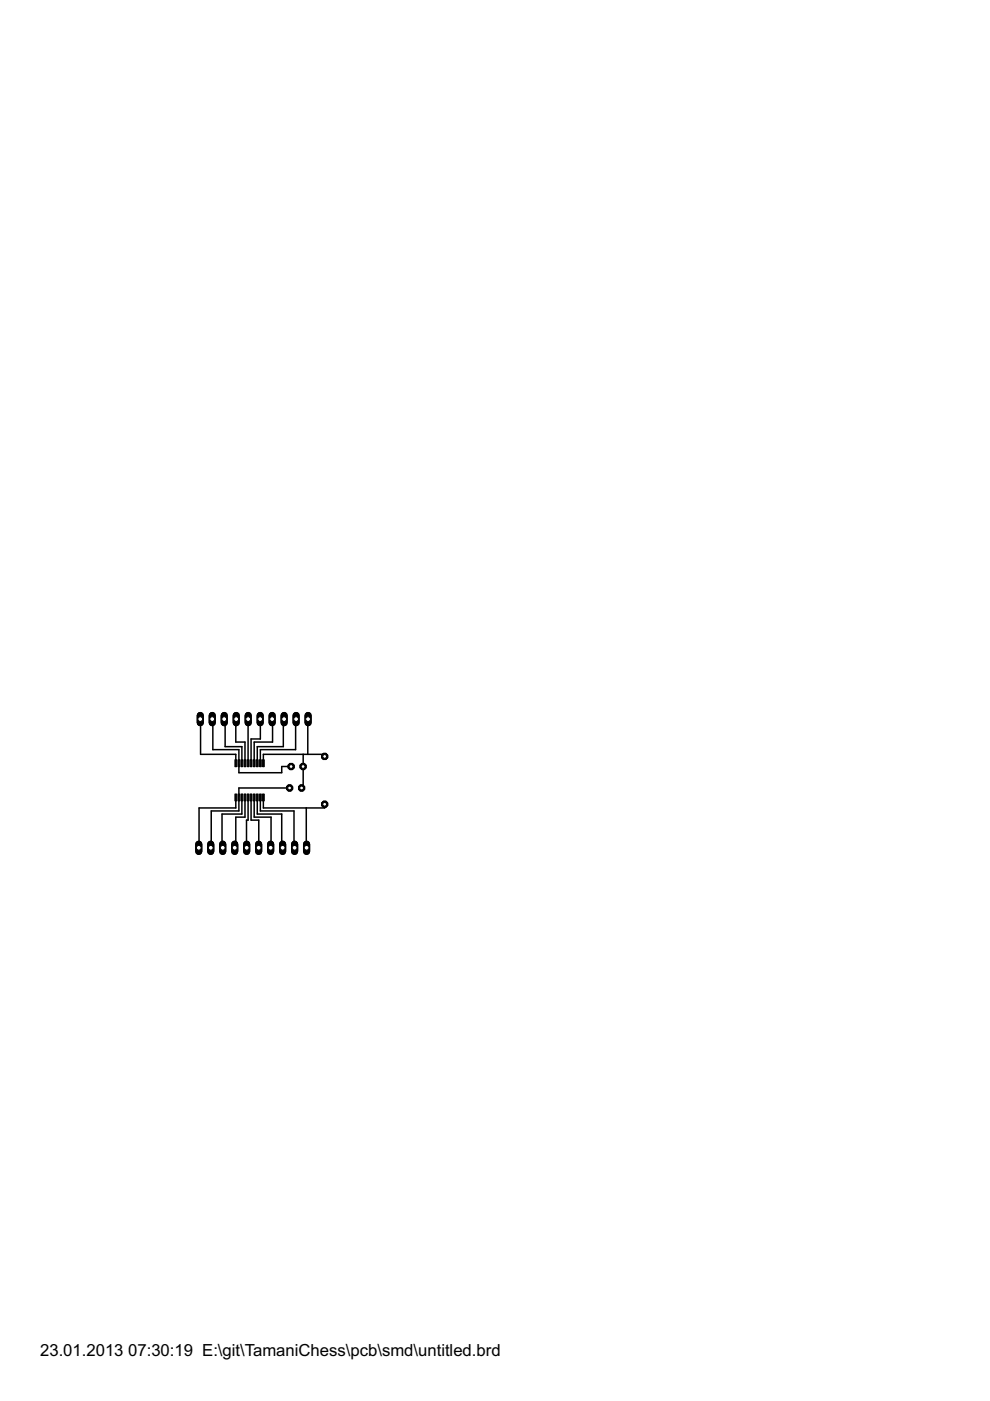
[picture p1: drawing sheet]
<svg xmlns="http://www.w3.org/2000/svg" width="210mm" height="297mm" viewBox="0 0 210 297" stroke-linecap="round" stroke-linejoin="round" font-family="sans-serif">
<defs><g id="words">
<g font-size="4">
<text x="8.5" y="287.5">23.01.2013</text>
<text x="27.2" y="287.5">07:30:19 E:\git\TamaniChess\pcb\smd\untitled.brd</text>
</g>
</g></defs>
<g fill="none" stroke="#000" stroke-width=".32">
<path d="M42.5 153.4v6.5h7.5v1.3M45.1 153.8v5.1h5.6v2.3M47.7 153.4v4.9h3.6v2.9M50 153.8v3.5h1.9v3.9M52.6 153.8v7.4M55.2 153.8v2.9h-2v4.5M57.8 153.8v3.5h-3.9v3.9M60.1 153.4v4.9h-5.6v2.9M62.7 153.8v5.1h-7.5v2.3M64.3 159.9v7.2h-.3M65.3 153.4v6.5M50 169.7v1.6h-7.8v7.1"/>
<path d="M50.7 162.2v1.6h9v-1.3h2M50.7 169.7v2.2h-5.9v6.9M51.3 169.7v2.9h-4.2v5.8M51.9 169.7v3.5h-1.9v5.2M52.6 169.7v4.2h-.3v4.5M53.2 169.7v4.2h1.7v4.5M53.9 169.7v3.5h3.6v5.2M54.5 169.7v2.9h5.2v5.8M55.2 169.7v2.2h7.1v6.5M55.8 169.7v1.6h13v-.7M61.4 167.1h-10.7v1.6M64.9 171.3v7.1"/>
<path d="M68.8 160.3v-.4h-13v1.3"/>
</g>
<path d="M65.3 151.7v1.5" fill="none" stroke="#000" stroke-width="1.5"/>
<circle cx="65.3" cy="152.5" r=".51" fill="#fff" stroke="#000" stroke-width=".21"/>
<path d="M62.8 151.7v1.5" fill="none" stroke="#000" stroke-width="1.5"/>
<circle cx="62.8" cy="152.5" r=".51" fill="#fff" stroke="#000" stroke-width=".21"/>
<path d="M60.2 151.7v1.5" fill="none" stroke="#000" stroke-width="1.5"/>
<circle cx="60.2" cy="152.5" r=".51" fill="#fff" stroke="#000" stroke-width=".21"/>
<path d="M57.7 151.7v1.5" fill="none" stroke="#000" stroke-width="1.5"/>
<circle cx="57.7" cy="152.5" r=".51" fill="#fff" stroke="#000" stroke-width=".21"/>
<path d="M55.2 151.7v1.5" fill="none" stroke="#000" stroke-width="1.5"/>
<circle cx="55.2" cy="152.5" r=".51" fill="#fff" stroke="#000" stroke-width=".21"/>
<path d="M52.6 151.7v1.5" fill="none" stroke="#000" stroke-width="1.5"/>
<circle cx="52.6" cy="152.5" r=".51" fill="#fff" stroke="#000" stroke-width=".21"/>
<path d="M50.1 151.7v1.5" fill="none" stroke="#000" stroke-width="1.5"/>
<circle cx="50.1" cy="152.5" r=".51" fill="#fff" stroke="#000" stroke-width=".21"/>
<path d="M47.5 151.7v1.5" fill="none" stroke="#000" stroke-width="1.5"/>
<circle cx="47.5" cy="152.5" r=".51" fill="#fff" stroke="#000" stroke-width=".21"/>
<path d="M45 151.7v1.5" fill="none" stroke="#000" stroke-width="1.5"/>
<circle cx="45" cy="152.5" r=".51" fill="#fff" stroke="#000" stroke-width=".21"/>
<path d="M42.5 151.7v1.5" fill="none" stroke="#000" stroke-width="1.5"/>
<circle cx="42.5" cy="152.5" r=".51" fill="#fff" stroke="#000" stroke-width=".21"/>
<path d="M42.1 179v1.5" fill="none" stroke="#000" stroke-width="1.5"/>
<circle cx="42.1" cy="179.7" r=".51" fill="#fff" stroke="#000" stroke-width=".21"/>
<path d="M44.7 179v1.5" fill="none" stroke="#000" stroke-width="1.5"/>
<circle cx="44.7" cy="179.7" r=".51" fill="#fff" stroke="#000" stroke-width=".21"/>
<path d="M47.2 179v1.5" fill="none" stroke="#000" stroke-width="1.5"/>
<circle cx="47.2" cy="179.7" r=".51" fill="#fff" stroke="#000" stroke-width=".21"/>
<path d="M49.8 179v1.5" fill="none" stroke="#000" stroke-width="1.5"/>
<circle cx="49.8" cy="179.7" r=".51" fill="#fff" stroke="#000" stroke-width=".21"/>
<path d="M52.3 179v1.5" fill="none" stroke="#000" stroke-width="1.5"/>
<circle cx="52.3" cy="179.7" r=".51" fill="#fff" stroke="#000" stroke-width=".21"/>
<path d="M54.8 179v1.5" fill="none" stroke="#000" stroke-width="1.5"/>
<circle cx="54.8" cy="179.7" r=".51" fill="#fff" stroke="#000" stroke-width=".21"/>
<path d="M57.4 179v1.5" fill="none" stroke="#000" stroke-width="1.5"/>
<circle cx="57.4" cy="179.7" r=".51" fill="#fff" stroke="#000" stroke-width=".21"/>
<path d="M59.9 179v1.5" fill="none" stroke="#000" stroke-width="1.5"/>
<circle cx="59.9" cy="179.7" r=".51" fill="#fff" stroke="#000" stroke-width=".21"/>
<path d="M62.5 179v1.5" fill="none" stroke="#000" stroke-width="1.5"/>
<circle cx="62.5" cy="179.7" r=".51" fill="#fff" stroke="#000" stroke-width=".21"/>
<path d="M65 179v1.5" fill="none" stroke="#000" stroke-width="1.5"/>
<circle cx="65" cy="179.7" r=".51" fill="#fff" stroke="#000" stroke-width=".21"/>
<circle cx="68.8" cy="160.4" r=".71" fill="#000" stroke="#000" stroke-width=".21"/>
<circle cx="68.8" cy="160.4" r=".4" fill="#fff" stroke="#000" stroke-width=".21"/>
<circle cx="68.8" cy="170.5" r=".71" fill="#000" stroke="#000" stroke-width=".21"/>
<circle cx="68.8" cy="170.5" r=".4" fill="#fff" stroke="#000" stroke-width=".21"/>
<circle cx="64.3" cy="162.5" r=".71" fill="#000" stroke="#000" stroke-width=".21"/>
<circle cx="64.3" cy="162.5" r=".4" fill="#fff" stroke="#000" stroke-width=".21"/>
<circle cx="61.7" cy="162.5" r=".71" fill="#000" stroke="#000" stroke-width=".21"/>
<circle cx="61.7" cy="162.5" r=".4" fill="#fff" stroke="#000" stroke-width=".21"/>
<circle cx="63.9" cy="167.1" r=".71" fill="#000" stroke="#000" stroke-width=".21"/>
<circle cx="63.9" cy="167.1" r=".4" fill="#fff" stroke="#000" stroke-width=".21"/>
<circle cx="61.4" cy="167.1" r=".71" fill="#000" stroke="#000" stroke-width=".21"/>
<circle cx="61.4" cy="167.1" r=".4" fill="#fff" stroke="#000" stroke-width=".21"/>
<g fill="#000" stroke="#000" stroke-width=".21">
<path d="M49.8 168.3h.4v1.5h-.4zM49.8 161.1h.4v1.5h-.4zM50.5 168.3h.3v1.5h-.3zM50.5 161.1h.3v1.5h-.3zM51.1 168.3h.4v1.5h-.4zM51.1 161.1h.4v1.5h-.4zM51.8 168.3h.3v1.5h-.3zM51.8 161.1h.3v1.5h-.3zM52.4 168.3h.4v1.5h-.4zM52.4 161.1h.4v1.5h-.4zM53 168.3h.4v1.5h-.4zM53 161.1h.4v1.5h-.4z"/>
<path d="M53.7 168.3h.4v1.5h-.4zM53.7 161.1h.4v1.5h-.4zM54.4 168.3h.3v1.5h-.3zM54.4 161.1h.3v1.5h-.3zM55 168.3h.4v1.5h-.4zM55 161.1h.4v1.5h-.4zM55.6 168.3h.4v1.5h-.4zM55.6 161.1h.4v1.5h-.4z"/>
</g>
<path d="M65.3 151.7v1.5" fill="none" stroke="#000" stroke-width="1.5"/>
<circle cx="65.3" cy="152.5" r=".51" fill="#fff" stroke="#000" stroke-width=".21"/>
<path d="M62.8 151.7v1.5" fill="none" stroke="#000" stroke-width="1.5"/>
<circle cx="62.8" cy="152.5" r=".51" fill="#fff" stroke="#000" stroke-width=".21"/>
<path d="M60.2 151.7v1.5" fill="none" stroke="#000" stroke-width="1.5"/>
<circle cx="60.2" cy="152.5" r=".51" fill="#fff" stroke="#000" stroke-width=".21"/>
<path d="M57.7 151.7v1.5" fill="none" stroke="#000" stroke-width="1.5"/>
<circle cx="57.7" cy="152.5" r=".51" fill="#fff" stroke="#000" stroke-width=".21"/>
<path d="M55.2 151.7v1.5" fill="none" stroke="#000" stroke-width="1.5"/>
<circle cx="55.2" cy="152.5" r=".51" fill="#fff" stroke="#000" stroke-width=".21"/>
<path d="M52.6 151.7v1.5" fill="none" stroke="#000" stroke-width="1.5"/>
<circle cx="52.6" cy="152.5" r=".51" fill="#fff" stroke="#000" stroke-width=".21"/>
<path d="M50.1 151.7v1.5" fill="none" stroke="#000" stroke-width="1.5"/>
<circle cx="50.1" cy="152.5" r=".51" fill="#fff" stroke="#000" stroke-width=".21"/>
<path d="M47.5 151.7v1.5" fill="none" stroke="#000" stroke-width="1.5"/>
<circle cx="47.5" cy="152.5" r=".51" fill="#fff" stroke="#000" stroke-width=".21"/>
<path d="M45 151.7v1.5" fill="none" stroke="#000" stroke-width="1.5"/>
<circle cx="45" cy="152.5" r=".51" fill="#fff" stroke="#000" stroke-width=".21"/>
<path d="M42.5 151.7v1.5" fill="none" stroke="#000" stroke-width="1.5"/>
<circle cx="42.5" cy="152.5" r=".51" fill="#fff" stroke="#000" stroke-width=".21"/>
<path d="M42.1 179v1.5" fill="none" stroke="#000" stroke-width="1.5"/>
<circle cx="42.1" cy="179.7" r=".51" fill="#fff" stroke="#000" stroke-width=".21"/>
<path d="M44.7 179v1.5" fill="none" stroke="#000" stroke-width="1.5"/>
<circle cx="44.7" cy="179.7" r=".51" fill="#fff" stroke="#000" stroke-width=".21"/>
<path d="M47.2 179v1.5" fill="none" stroke="#000" stroke-width="1.5"/>
<circle cx="47.2" cy="179.7" r=".51" fill="#fff" stroke="#000" stroke-width=".21"/>
<path d="M49.8 179v1.5" fill="none" stroke="#000" stroke-width="1.5"/>
<circle cx="49.8" cy="179.7" r=".51" fill="#fff" stroke="#000" stroke-width=".21"/>
<path d="M52.3 179v1.5" fill="none" stroke="#000" stroke-width="1.5"/>
<circle cx="52.3" cy="179.7" r=".51" fill="#fff" stroke="#000" stroke-width=".21"/>
<path d="M54.8 179v1.5" fill="none" stroke="#000" stroke-width="1.5"/>
<circle cx="54.8" cy="179.7" r=".51" fill="#fff" stroke="#000" stroke-width=".21"/>
<path d="M57.4 179v1.5" fill="none" stroke="#000" stroke-width="1.5"/>
<circle cx="57.4" cy="179.7" r=".51" fill="#fff" stroke="#000" stroke-width=".21"/>
<path d="M59.9 179v1.5" fill="none" stroke="#000" stroke-width="1.5"/>
<circle cx="59.9" cy="179.7" r=".51" fill="#fff" stroke="#000" stroke-width=".21"/>
<path d="M62.5 179v1.5" fill="none" stroke="#000" stroke-width="1.5"/>
<circle cx="62.5" cy="179.7" r=".51" fill="#fff" stroke="#000" stroke-width=".21"/>
<path d="M65 179v1.5" fill="none" stroke="#000" stroke-width="1.5"/>
<circle cx="65" cy="179.7" r=".51" fill="#fff" stroke="#000" stroke-width=".21"/>
<circle cx="68.8" cy="160.4" r=".71" fill="#000" stroke="#000" stroke-width=".21"/>
<circle cx="68.8" cy="160.4" r=".4" fill="#fff" stroke="#000" stroke-width=".21"/>
<circle cx="68.8" cy="170.5" r=".71" fill="#000" stroke="#000" stroke-width=".21"/>
<circle cx="68.8" cy="170.5" r=".4" fill="#fff" stroke="#000" stroke-width=".21"/>
<circle cx="64.3" cy="162.5" r=".71" fill="#000" stroke="#000" stroke-width=".21"/>
<circle cx="64.3" cy="162.5" r=".4" fill="#fff" stroke="#000" stroke-width=".21"/>
<circle cx="61.7" cy="162.5" r=".71" fill="#000" stroke="#000" stroke-width=".21"/>
<circle cx="61.7" cy="162.5" r=".4" fill="#fff" stroke="#000" stroke-width=".21"/>
<circle cx="63.9" cy="167.1" r=".71" fill="#000" stroke="#000" stroke-width=".21"/>
<circle cx="63.9" cy="167.1" r=".4" fill="#fff" stroke="#000" stroke-width=".21"/>
<circle cx="61.4" cy="167.1" r=".71" fill="#000" stroke="#000" stroke-width=".21"/>
<circle cx="61.4" cy="167.1" r=".4" fill="#fff" stroke="#000" stroke-width=".21"/>
<use href="#words"/>
</svg>
